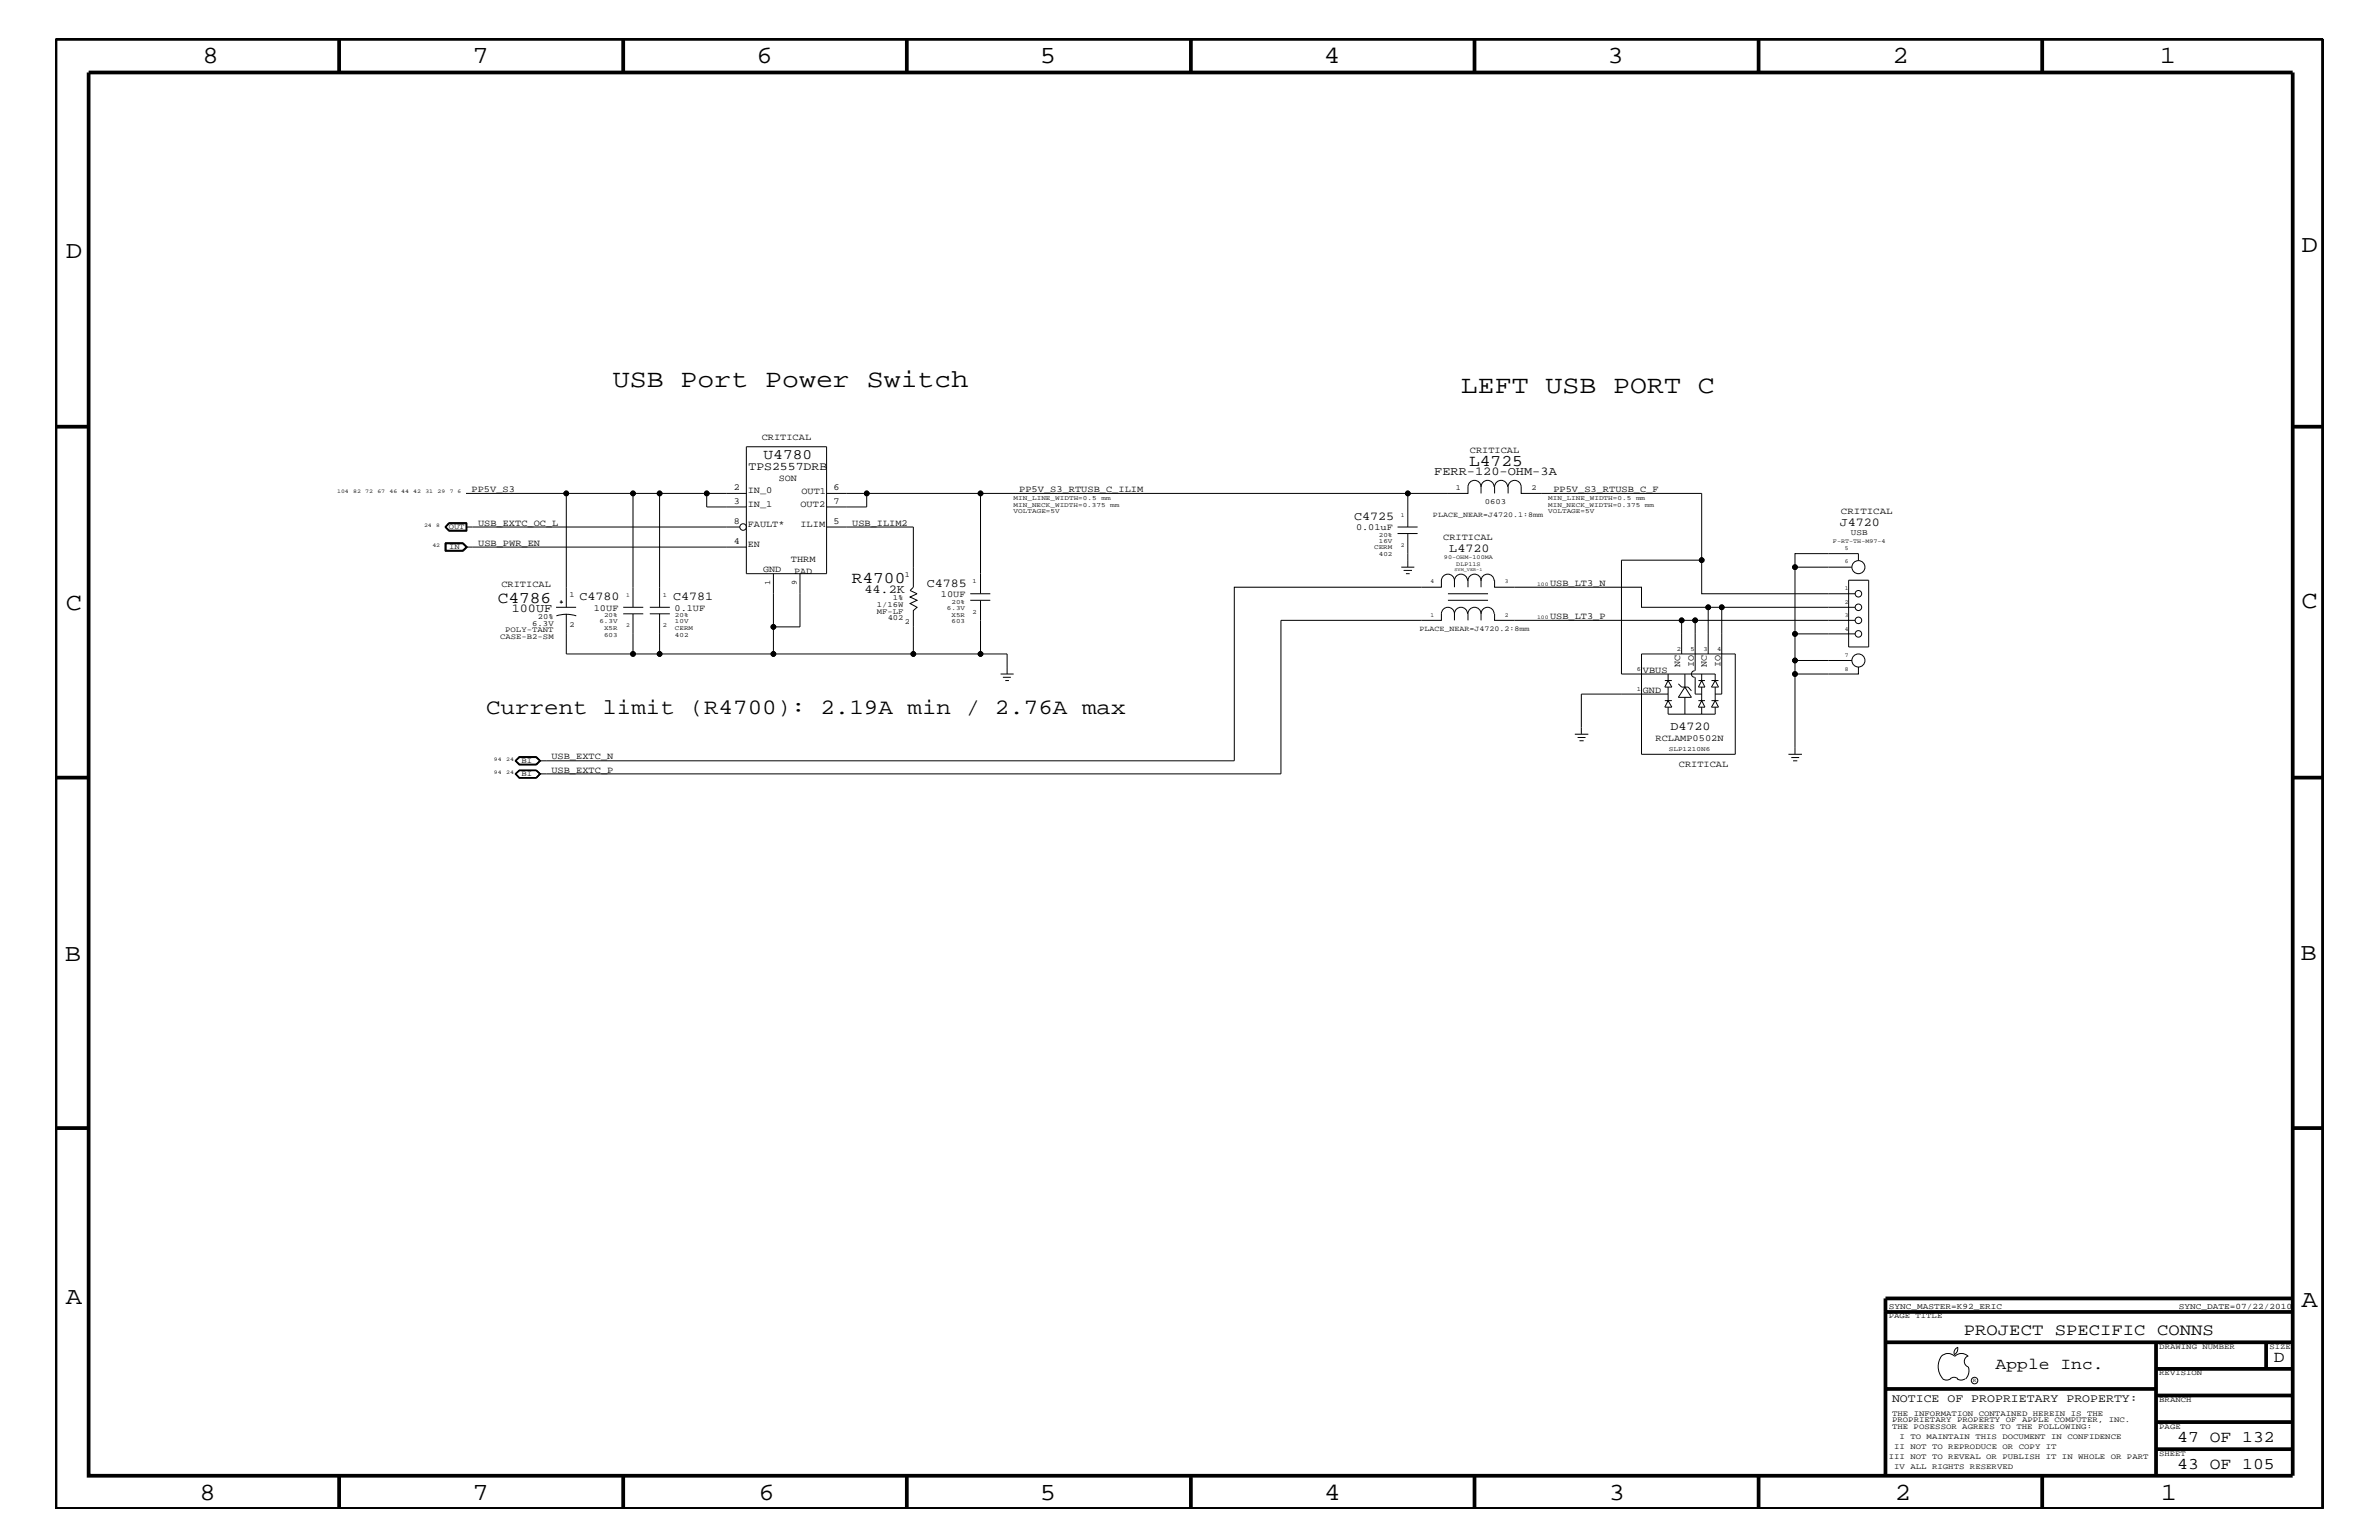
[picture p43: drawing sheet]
<svg xmlns="http://www.w3.org/2000/svg" width="432mm" height="279mm" viewBox="0 0 432 279" stroke-linecap="round" stroke-linejoin="round" font-family="sans-serif">
<defs><g id="words">
<g font-size="4.6">
<text x="111.3" y="70.1">USB Port Power Switch</text>
<text x="265.2" y="71.3">LEFT USB PORT C</text>
</g>
<g font-size="4.5">
<text x="36.7" y="11.5">8</text>
<text x="85.8" y="11.5">7</text>
<text x="137.3" y="11.5">6</text>
<text x="188.7" y="11.5">5</text>
<text x="240.3" y="11.5">4</text>
<text x="291.8" y="11.5">3</text>
<text x="343.5" y="11.5">2</text>
<text x="392" y="11.5">1</text>
<text x="11.9" y="46.8">D</text>
<text x="417.7" y="45.7">D</text>
<text x="11.9" y="110.6">C</text>
<text x="417.7" y="110.3">C</text>
<text x="11.8" y="174.3">B</text>
<text x="417.6" y="174.2">B</text>
<text x="11.9" y="236.7">A</text>
<text x="417.7" y="237.1">A</text>
<text x="36.2" y="272.1">8</text>
<text x="85.8" y="272.1">7</text>
<text x="137.7" y="272.1">6</text>
<text x="188.7" y="272.1">5</text>
<text x="240.4" y="272.1">4</text>
<text x="292" y="272.1">3</text>
<text x="343.9" y="272.1">2</text>
<text x="392.2" y="272.1">1</text>
</g>
<text font-size="4" x="88.2" y="129.6">Current limit (R4700): 2.19A min / 2.76A max</text>
<g font-size="3">
<text x="266.7" y="84.5">L4725</text>
<text x="154.6" y="105.8">R4700</text>
<text x="90.3" y="109.3">C4786</text>
<text x="356.4" y="242.3">PROJECT SPECIFIC CONNS</text>
<text x="362.2" y="248.4">Apple Inc.</text>
<text x="412.7" y="247.1">D</text>
<text x="395.2" y="261.6">47 OF 132</text>
<text x="395.2" y="266.6">43 OF 105</text>
</g>
<text font-size="2.6" x="138.6" y="83.3">U4780</text>
<g font-size="2.2">
<text x="260.3" y="86.2">FERR-120-OHM-3A</text>
<text x="245.8" y="94.3">C4725</text>
<text x="333.9" y="95.4">J4720</text>
<text x="263.1" y="100.1">L4720</text>
<text x="156.9" y="107.6">44.2K</text>
<text x="168.2" y="106.5">C4785</text>
<text x="92.9" y="111">100UF</text>
<text x="105.2" y="108.9">C4780</text>
<text x="122.2" y="108.9">C4781</text>
<text x="303.2" y="132.4">D4720</text>
</g>
<g font-size="2.1">
<text x="135.8" y="85.3">TPS2557DRB</text>
<text x="343.4" y="254.4">NOTICE OF PROPRIETARY PROPERTY:</text>
</g>
<g font-size="1.7">
<text x="138.3" y="79.9">CRITICAL</text>
<text x="266.8" y="82.2">CRITICAL</text>
<text x="85.6" y="89.3">PP5V_S3</text>
<text x="133.2" y="88.9">2</text>
<text x="135.7" y="89.5">IN_0</text>
<text x="141.4" y="87.2">SON</text>
<text x="145.5" y="89.7">OUT1</text>
<text x="151.3" y="88.9">6</text>
<text x="185" y="89.3">PP5V_S3_RTUSB_C_ILIM</text>
<text x="281.9" y="89.3">PP5V_S3_RTUSB_C_F</text>
<text x="86.8" y="95.4">USB_EXTC_OC_L</text>
<text x="133.2" y="91.4">3</text>
<text x="133.2" y="95">8</text>
<text x="135.7" y="95.6">FAULT*</text>
<text x="135.7" y="92">IN_1</text>
<text x="145.3" y="95.6">ILIM</text>
<text x="145.3" y="92">OUT2</text>
<text x="151.3" y="95">5</text>
<text x="151.3" y="91.4">7</text>
<text x="154.7" y="95.4">USB_ILIM2</text>
<text x="334.1" y="93.3">CRITICAL</text>
<text x="86.8" y="99">USB_PWR_EN</text>
<text x="133.2" y="98.7">4</text>
<text x="135.7" y="99.3">EN</text>
<text x="246.1" y="96.2">0.01uF</text>
<text x="262" y="98">CRITICAL</text>
<text x="91" y="106.5">CRITICAL</text>
<text x="138.5" y="103.8">GND</text>
<text x="143.6" y="102.1">THRM</text>
<text x="144.1" y="104.1">PAD</text>
<text x="281.3" y="106.3">USB_LT3_N</text>
<text x="107.8" y="110.8">10UF</text>
<text x="122.4" y="110.8">0.1UF</text>
<text x="170.8" y="108.3">10UF</text>
<text x="281.3" y="112.3">USB_LT3_P</text>
<text x="298.2" y="125.7">GND</text>
<text x="298.2" y="122">VBUS</text>
<text x="305" y="121.1" transform="rotate(-90 305 121.1)">NC</text>
<text x="307.4" y="121.1" transform="rotate(-90 307.4 121.1)">IO</text>
<text x="309.8" y="121.1" transform="rotate(-90 309.8 121.1)">NC</text>
<text x="312.3" y="121.1" transform="rotate(-90 312.3 121.1)">IO</text>
<text x="100.1" y="137.8">USB_EXTC_N</text>
<text x="300.5" y="134.4">RCLAMP0502N</text>
<text x="100.1" y="140.2">USB_EXTC_P</text>
<text x="304.7" y="139.2">CRITICAL</text>
</g>
<g font-size="1.5">
<text x="336" y="97.1">USB</text>
<text x="342.8" y="237.4">SYNC_MASTER=K92_ERIC</text>
<text x="395.5" y="237.4">SYNC_DATE=07/22/2010</text>
</g>
<g font-size="1.4">
<text x="264.2" y="88.9">1</text>
<text x="278" y="88.9">2</text>
<text x="81.4" y="96">OUT</text>
<text x="260.1" y="93.8">PLACE_NEAR=J4720.1:8mm</text>
<text x="269.5" y="91.5">0603</text>
<text x="81.5" y="99.6">IN</text>
<text x="139.8" y="106.2" transform="rotate(-90 139.8 106.2)">1</text>
<text x="144.6" y="106.2" transform="rotate(-90 144.6 106.2)">9</text>
<text x="164.3" y="104.7">1</text>
<text x="96.6" y="113.6">6.3V</text>
<text x="97.6" y="112.3">20%</text>
<text x="103.4" y="108.3">1</text>
<text x="103.4" y="113.7">2</text>
<text x="159.2" y="110.2">1/16W</text>
<text x="159.2" y="111.4">MF-LF</text>
<text x="161.1" y="112.6">402</text>
<text x="162.1" y="108.9">1%</text>
<text x="164.3" y="113.1">2</text>
<text x="90.8" y="115.9">CASE-B2-SM</text>
<text x="91.7" y="114.7">POLY-TANT</text>
<text x="257.6" y="114.4">PLACE_NEAR=J4720.2:8mm</text>
<text x="94.7" y="140.8">BI</text>
<text x="94.7" y="138.4">BI</text>
<text x="342.8" y="239.2">PAGE TITLE</text>
<text x="391.9" y="244.7">DRAWING NUMBER</text>
<text x="411.9" y="244.7">SIZE</text>
<text x="391.9" y="249.5">REVISION</text>
<text x="343.4" y="256.8">THE INFORMATION CONTAINED HEREIN IS THE</text>
<text x="391.9" y="254.4">BRANCH</text>
<text x="343.4" y="259.3">THE POSESSOR AGREES TO THE FOLLOWING:</text>
<text x="343.4" y="258">PROPRIETARY PROPERTY OF APPLE COMPUTER, INC.</text>
<text x="343.8" y="262.9">II NOT TO REPRODUCE OR COPY IT</text>
<text x="344.8" y="261.1">I TO MAINTAIN THIS DOCUMENT IN CONFIDENCE</text>
<text x="391.9" y="259.3">PAGE</text>
<text x="342.8" y="264.7">III NOT TO REVEAL OR PUBLISH IT IN WHOLE OR PART</text>
<text x="343.8" y="266.6">IV ALL RIGHTS RESERVED</text>
<text x="391.9" y="264.1">SHEET</text>
</g>
<g font-size="1.2">
<text x="184" y="93.2">VOLTAGE=5V</text>
<text x="184" y="92">MIN_NECK_WIDTH=0.375</text>
<text x="184" y="90.7">MIN_LINE_WIDTH=0.5</text>
<text x="199.9" y="90.7">mm</text>
<text x="201.5" y="92">mm</text>
<text x="281" y="93.2">VOLTAGE=5V</text>
<text x="281" y="92">MIN_NECK_WIDTH=0.375</text>
<text x="281" y="90.7">MIN_LINE_WIDTH=0.5</text>
<text x="296.9" y="90.7">mm</text>
<text x="298.6" y="92">mm</text>
<text x="249.4" y="99.7">CERM</text>
<text x="250.3" y="97.4">20%</text>
<text x="250.3" y="101">402</text>
<text x="250.3" y="98.5">16V</text>
<text x="176.5" y="105.9">1</text>
<text x="108.8" y="113.1">6.3V</text>
<text x="109.6" y="112">20%</text>
<text x="120.3" y="108.3">1</text>
<text x="120.3" y="113.7">2</text>
<text x="122.5" y="113.1">10V</text>
<text x="122.5" y="112">20%</text>
<text x="171.9" y="110.6">6.3V</text>
<text x="172.7" y="111.9">X5R</text>
<text x="172.7" y="113.1">603</text>
<text x="172.7" y="109.5">20%</text>
<text x="176.5" y="111.4">2</text>
<text x="109.6" y="114.2">X5R</text>
<text x="109.6" y="115.5">603</text>
<text x="122.5" y="114.2">CERM</text>
<text x="122.5" y="115.5">402</text>
<text x="304.4" y="118.1">2</text>
<text x="306.8" y="118.1">5</text>
<text x="309.2" y="118.1">3</text>
<text x="311.7" y="118.1">4</text>
<text x="297.1" y="125.4">1</text>
<text x="297.1" y="121.8">6</text>
<text x="302.9" y="136.2">SLP1210N6</text>
</g>
<g font-size="1.1">
<text x="254.3" y="93.8">1</text>
<text x="254.3" y="99.3">2</text>
<text x="262.1" y="101.4">90-OHM-100MA</text>
<text x="332.7" y="98.5">F-RT-TH-M97-4</text>
<text x="334.9" y="99.9">5</text>
<text x="259.7" y="105.9">4</text>
<text x="264.3" y="102.7">DLP11S</text>
<text x="273.1" y="105.9">3</text>
<text x="334.9" y="107.1">1</text>
<text x="334.9" y="102.2">6</text>
<text x="113.6" y="108.3">1</text>
<text x="113.6" y="113.7">2</text>
<text x="259.7" y="112">1</text>
<text x="273.1" y="112">2</text>
<text x="334.9" y="109.5">2</text>
<text x="334.9" y="112">3</text>
<text x="334.9" y="114.4">4</text>
<text x="334.9" y="119.2">7</text>
<text x="334.9" y="121.7">8</text>
</g>
<g font-size="1">
<text x="61.2" y="89.5">104</text>
<text x="64.1" y="89.5">82</text>
<text x="66.3" y="89.5">72</text>
<text x="68.5" y="89.5">67</text>
<text x="70.7" y="89.5">46 44</text>
<text x="75" y="89.5">42</text>
<text x="77.2" y="89.5">31</text>
<text x="79.4" y="89.5">29</text>
<text x="81.6" y="89.5">7</text>
<text x="83.1" y="89.5">6</text>
<text x="77" y="95.6">24</text>
<text x="79.2" y="95.6">8</text>
<text x="78.5" y="99.3">42</text>
<text x="279" y="106.3">100</text>
<text x="279" y="112.3">100</text>
<text x="89.7" y="140.4">94</text>
<text x="89.7" y="138">94</text>
<text x="91.9" y="140.4">24</text>
<text x="91.9" y="138">24</text>
<text x="358.1" y="250.7">R</text>
</g>
<text font-size=".8" x="264" y="103.6">SYM_VER-1</text>
</g></defs>
<g fill="none" stroke="#000" stroke-width=".18">
<path d="M80.8 98.5h3.3l.7 .8-.7 .7h-3.3zM80.9 98.5v1.4h3.1l.8-.6-.8-.8M80.9 98.7h3.1l.6 .6-.6 .6M80.9 98.6h3.1l.7 .7-.7 .6h-3.1zM81.4 94.9h3.4v1.5h-3.4l-.6-.8zM81.5 96.2h3.2M81.5 94.9l-.7 .7M81.5 96.2l-.6-.6 .6-.6h3.1v1.2M84.6 95.6h49.7M84.6 89.5h18.2M84.6 99.3h50.9M84.7 94.9v1.4h-3.2l-.7-.7"/>
<path d="M84.7 94.9h-3.2l-.6 .7 .6 .6M114.9 89.5h-12.1v20.7M119.7 89.5h-4.8v20.7M119.7 89.5v20.7M119.7 89.5h15.8M128.3 89.5v2.5h7.2M135.5 81.1h14.5v23h-14.5zM150 95.6h15.8v10.9l-.6 .6 1.3 .6-1.3 .6 1.3 .6-1.3 .6 1.3 .7-.7 .6v7.8h12.2M150 89.5h7.3M157.3 89.5h20.7v18.2M157.3 89.5v2.5h-7.3M178 89.5h77.5"/>
<path d="M253.7 95.6h3.6M253.7 96.8h3.6M255.5 96.8v6.1M268.8 88.3a1.19 1.19 0 0 0-1.2-1.1 1.19 1.19 0 0 0-1.2 1.1v1.2h-10.9v6.1M268.8 88.3a1.19 1.19 0 0 1 1.2-1.1 1.19 1.19 0 0 1 1.2 1.1M268.8 88.3v1.2M273.6 88.3a1.19 1.19 0 0 0-1.1-1.1 1.19 1.19 0 0 0-1.2 1.1v1.2M273.7 89.5v-1.2a1.19 1.19 0 0 1 1.2-1.1 1.19 1.19 0 0 1 1.2 1.1v1.2h32.8v12.1M100.9 110.2h3.7M101 111.7a5.9 5.9 0 0 1 3.6 0M101.6 109.2h.6M101.9 108.9v.6"/>
<path d="M102.8 111.4v7.2h12.1M113.1 111.4h3.7M113.1 110.2h3.7M114.9 111.4v7.2h4.8M117.9 111.4h3.7M117.9 110.2h3.7M140.4 104.1v14.5h-20.7v-7.2M140.4 118.6h25.4M145.2 104.1v9.6h-4.8M176.1 108.9h3.6M176.1 107.7h3.6M178 108.9v9.7h4.8v3.7"/>
<path d="M254.3 102.9h2.4M254.8 103.5h1.5M255.2 104.1h.7M261.6 105.3v1.2h-37.6v31.5h-126M261.6 105.4a1.19 1.19 0 0 1 1.2-1.2 1.19 1.19 0 0 1 1.2 1.2 1.19 1.19 0 0 1 1.2-1.2 1.19 1.19 0 0 1 1.2 1.2M262.8 108.9h7.3M262.8 107.7h7.3M264 111.4a1.19 1.19 0 0 0-1.2-1.2 1.19 1.19 0 0 0-1.2 1.2v1.2h-29.1v27.8h-134.5M264 111.4a1.19 1.19 0 0 1 1.2-1.2 1.19 1.19 0 0 1 1.2 1.2M264 105.3v1.2M264 111.4v1.2M266.4 105.4a1.19 1.19 0 0 1 1.2-1.2 1.19 1.19 0 0 1 1.2 1.2 1.19 1.19 0 0 1 1.2-1.2 1.19 1.19 0 0 1 1.2 1.2"/>
<path d="M266.4 105.3v1.2M268.8 111.4a1.19 1.19 0 0 0-1.2-1.2 1.19 1.19 0 0 0-1.2 1.2v1.2M268.8 111.4a1.19 1.19 0 0 1 1.2-1.2 1.19 1.19 0 0 1 1.2 1.2M268.8 105.3v1.2M268.8 111.4v1.2M271.3 105.3v1.2h26.6v3.7h12.1v8.4M271.3 111.4v1.2h33.9M297.9 118.6h17.1v18.2h-17.1zM307.7 112.6h-2.5v6M310 110.2h2.5M325.8 102.9v12.1M325.8 119.8v2.5"/>
<path d="M335.5 105.3h3.7v12.1h-3.7zM336.7 115h-10.9v4.8h10.3M336.7 112.6h-29v9.1M336.7 110.2h-24.2v15.7h-1.2M336.7 107.7h-27.8v-6.1h-14.6v20.7h17M337.3 101.6v-1.2h-11.5v2.5h10.3M93.6 138l.7-.6h3l.7 .6-.7 .6h-3zM93.6 138l.6 .7h3.2M94.2 139.8h3.2l.6 .6-.6 .7h-3.2l-.6-.7zM94.2 137.3h3.2l.7 .7-.7 .8h-3.2l-.7-.8zM97.4 139.7h-3.2l-.6 .7 .6 .8h3.2M97.4 139.7h-3.2l-.7 .7 .7 .8h3.2"/>
<path d="M97.4 139.7l.7 .7-.7 .8M97.4 139.7l.6 .7-.6 .8M97.4 137.4h-3.2l-.6 .6M97.4 137.4h-3.2l-.6 .6 .6 .7h3.2M97.4 137.4l.6 .6-.6 .7M181.6 122.3h2.4M182 122.9h1.5M182.5 123.5h.6M285.8 133.2h2.5M286.3 133.8h1.5M286.7 134.4h.7M302.2 123.5h1.2"/>
<path d="M302.2 127.1h1.2M302.8 127.1l.6 1.2h-1.2zM302.8 122.3v1.2l.6 1.2h-1.2l.6-1.2M302.8 125.9h-15.8v7.3M302.8 128.3v1.3h8.5v-1.3M302.8 124.7v2.4M304.6 124.1l.6 .6h1.2l.6 .6M305.8 124.7l1.2 1.8h-2.4zM305.8 122.3v2.4M305.8 126.5v3.1M307.6 121.7a.59 .59 0 0 0-.6 .6 .59 .59 0 0 0 .6 .6M307.7 122.9v3h1.2"/>
<path d="M308.3 123.5h1.2M308.3 127.1h1.2M308.9 127.1l.6 1.2h-1.2zM308.9 123.5l.6 1.2h-1.2zM308.9 122.3v1.2M308.9 124.7v2.4M308.9 128.3v1.3M310.6 123.5h1.3M310.6 127.1h1.3M311.3 122.3h.1M311.3 123.5l.6 1.2h-1.3zM311.3 122.3v1.2"/>
<path d="M311.3 124.7v2.4M311.3 127.1l.6 1.2h-1.3zM324.6 136.8h2.5M325.1 137.4h1.5M325.5 138h.7M337.3 121v1.3h-11.5v14.5M93.6 140.4l.7-.6h3l.7 .6-.7 .7h-3zM352.3 246.1a1.69 1.69 0 0 1 2.5 0 1.72 1.72 0 0 1 2.4 0M352.4 246a3.2 3.2 0 0 0 .4 4.3l.8 .1 .4-.2M354 250.2l.7-.3 .7 .3M355.2 250.2l.7 .2 .7-.2M355.3 244.4v.3a1.18 1.18 0 0 1-.6 1.1"/>
<path d="M355.4 244.4a.99 .99 0 0 0-.6 1.4M357.2 246a1.04 1.04 0 0 0-.7 1 1.04 1.04 0 0 0 .7 1M357.3 248l.1 .7a2.11 2.11 0 0 1-.6 1.5"/>
<circle cx="102.8" cy="89.5" r=".42"/>
<circle cx="114.9" cy="89.5" r=".42"/>
<circle cx="119.7" cy="89.5" r=".42"/>
<circle cx="128.3" cy="89.5" r=".42"/>
<circle cx="134.9" cy="95.6" r=".59"/>
<circle cx="157.3" cy="89.5" r=".42"/>
<circle cx="178" cy="89.5" r=".42"/>
<circle cx="255.5" cy="89.5" r=".42"/>
<circle cx="114.9" cy="118.6" r=".42"/>
<circle cx="119.7" cy="118.6" r=".42"/>
<circle cx="140.4" cy="118.6" r=".42"/>
<circle cx="140.4" cy="113.7" r=".42"/>
<circle cx="165.8" cy="118.6" r=".42"/>
<circle cx="178" cy="118.6" r=".42"/>
<circle cx="305.2" cy="112.6" r=".42"/>
<circle cx="307.7" cy="112.6" r=".42"/>
<circle cx="308.9" cy="101.6" r=".42"/>
<circle cx="310" cy="110.2" r=".42"/>
<circle cx="312.5" cy="110.2" r=".42"/>
<circle cx="325.8" cy="119.8" r=".42"/>
<circle cx="325.8" cy="102.9" r=".42"/>
<circle cx="325.8" cy="115" r=".42"/>
<circle cx="337.3" cy="102.9" r="1.19"/>
<circle cx="337.3" cy="119.8" r="1.19"/>
<circle cx="337.3" cy="107.7" r=".59"/>
<circle cx="337.3" cy="110.2" r=".59"/>
<circle cx="337.3" cy="112.6" r=".59"/>
<circle cx="337.3" cy="115" r=".59"/>
<circle cx="325.8" cy="122.3" r=".42"/>
<circle cx="358.4" cy="250.5" r=".59"/>
</g>
<g fill="none" stroke="#000" stroke-width=".68" stroke-linecap="butt">
<path d="M10.1 7.1h411.5v266.7h-411.5zM16.1 13.2h400v254.5h-400zM61.6 7.1v6.1M113.1 7.1v6.1M164.6 7.1v6.1M216.2 7.1v6.1M267.6 7.1v6.1M319.2 7.1v6.1M370.7 7.1v6.1M10.1 77.4h6M416.1 77.4h5.5M10.1 141.1h6"/>
<path d="M416.1 141.1h5.5M10.1 204.7h6M416.1 204.7h5.5M342.2 238h73.9M416.1 235.6h-73.9v32.1M342.2 243.5h73.9M342.2 252h49.1M391.3 243.5v24.2M391.3 258h24.8M391.3 253.2h24.8M391.3 248.4h24.8M411.3 243.5v4.9"/>
<path d="M61.6 267.7v6.1M113.1 267.7v6.1M164.6 267.7v6.1M216.2 268v5.8M267.6 267.7v6.1M319.2 267.7v6.1M370.7 267.7v6.1M391.3 262.9h24.8"/>
</g>
<g fill="#000">
<circle cx="102.8" cy="89.5" r=".42"/>
<circle cx="114.9" cy="89.5" r=".42"/>
<circle cx="119.7" cy="89.5" r=".42"/>
<circle cx="128.3" cy="89.5" r=".42"/>
<circle cx="157.3" cy="89.5" r=".42"/>
<circle cx="178" cy="89.5" r=".42"/>
<circle cx="255.5" cy="89.5" r=".42"/>
<circle cx="114.9" cy="118.6" r=".42"/>
<circle cx="119.7" cy="118.6" r=".42"/>
<circle cx="140.4" cy="118.6" r=".42"/>
<circle cx="140.4" cy="113.7" r=".42"/>
<circle cx="165.8" cy="118.6" r=".42"/>
<circle cx="178" cy="118.6" r=".42"/>
<circle cx="305.2" cy="112.6" r=".42"/>
<circle cx="307.7" cy="112.6" r=".42"/>
<circle cx="308.9" cy="101.6" r=".42"/>
<circle cx="310" cy="110.2" r=".42"/>
<circle cx="312.5" cy="110.2" r=".42"/>
<circle cx="325.8" cy="119.8" r=".42"/>
<circle cx="325.8" cy="102.9" r=".42"/>
<circle cx="325.8" cy="115" r=".42"/>
<circle cx="325.8" cy="122.3" r=".42"/>
</g>
<use href="#words"/>
</svg>
